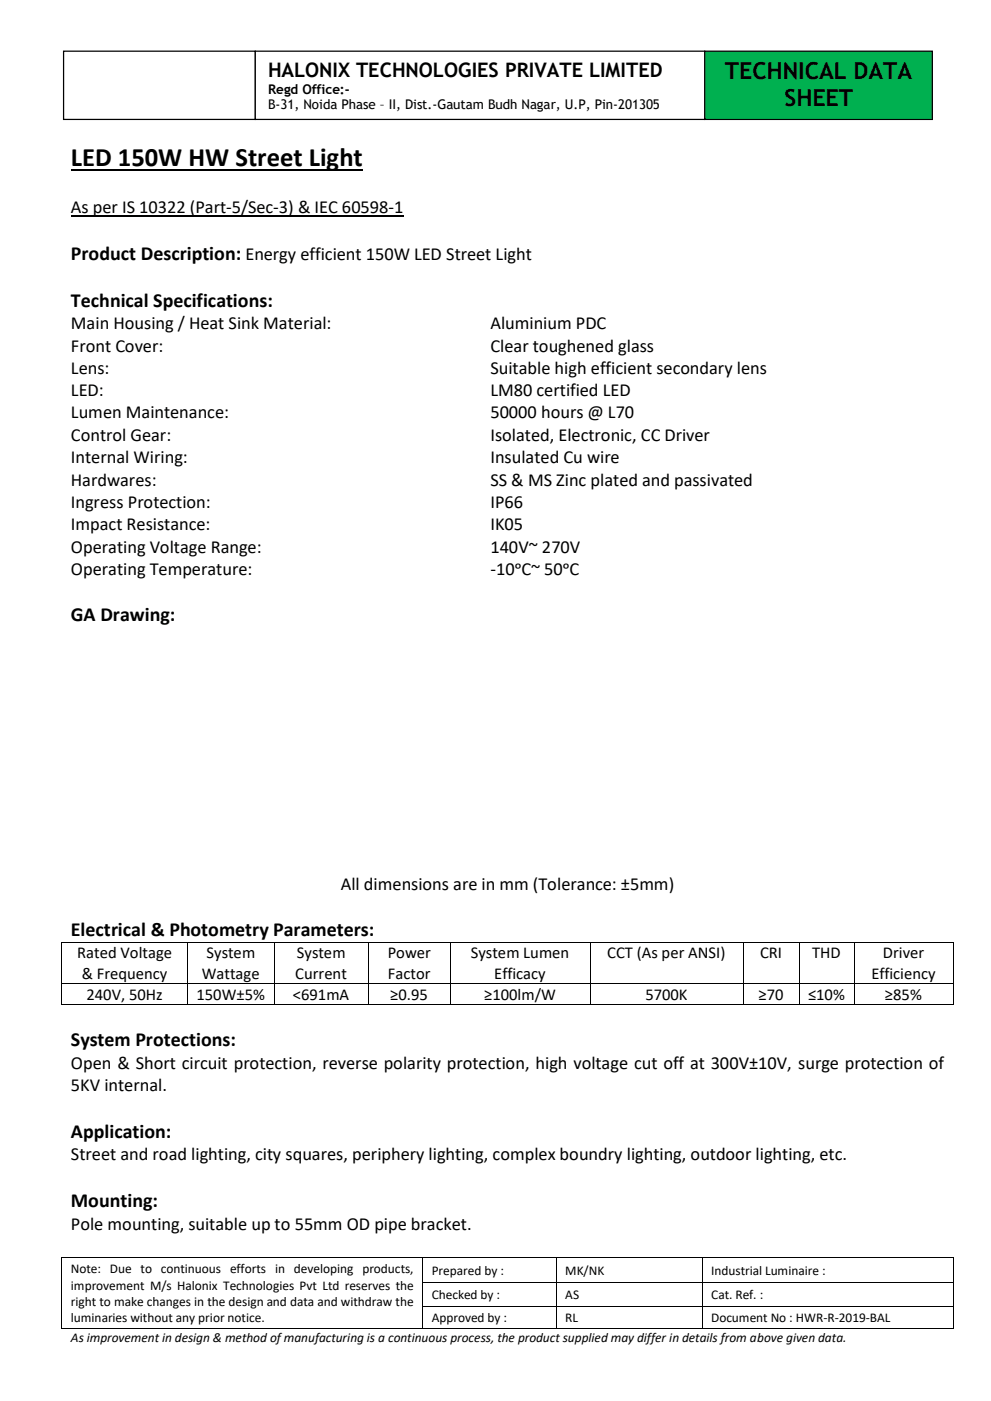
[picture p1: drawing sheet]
<svg xmlns="http://www.w3.org/2000/svg" width="210mm" height="297mm" viewBox="0 0 210 297" stroke-linecap="round" stroke-linejoin="round" font-family="sans-serif">
<defs><g id="words">
<text font-size="5.6" x="15" y="35.3">LED 150W HW Street Light</text>
<g font-size="5">
<text x="153.7" y="16.7">TECHNICAL DATA</text>
<text x="166.3" y="22.4">SHEET</text>
</g>
<g font-size="4.2">
<text x="56.8" y="16.3">HALONIX TECHNOLOGIES PRIVATE LIMITED</text>
<text x="15" y="55.1">Product Description: Energy efficient 150W LED Street Light</text>
<text x="15" y="65">Technical Specifications:</text>
<text x="15" y="131.7">GA Drawing:</text>
<text x="15" y="198.4">Electrical &amp; Photometry Parameters:</text>
<text x="15" y="221.8">System Protections:</text>
<text x="15" y="241.2">Application:</text>
<text x="15" y="255.8">Mounting:</text>
</g>
<g font-size="3.9">
<text x="15" y="45.2">As per IS 10322 (Part-5/Sec-3) &amp; IEC 60598-1</text>
<text x="15" y="69.8">Main Housing / Heat Sink Material:</text>
<text x="103.9" y="69.8">Aluminium PDC</text>
<text x="15" y="74.5">Front Cover:</text>
<text x="103.9" y="74.5">Clear toughened glass</text>
<text x="15" y="79.3">Lens:</text>
<text x="15" y="84">LED:</text>
<text x="103.9" y="79.3">Suitable high efficient secondary lens</text>
<text x="103.9" y="84">LM80 certified LED</text>
<text x="15" y="88.7">Lumen Maintenance:</text>
<text x="103.9" y="88.7">50000 hours @ L70</text>
<text x="15" y="93.4">Control Gear:</text>
<text x="103.9" y="93.4">Isolated, Electronic, CC Driver</text>
<text x="15" y="98.2">Internal Wiring:</text>
<text x="103.9" y="98.2">Insulated Cu wire</text>
<text x="15" y="102.9">Hardwares:</text>
<text x="15" y="107.7">Ingress Protection:</text>
<text x="103.9" y="102.9">SS &amp; MS Zinc plated and passivated</text>
<text x="103.9" y="107.7">IP66</text>
<text x="15" y="112.4">Impact Resistance:</text>
<text x="103.9" y="112.4">IK05</text>
<text x="15" y="117.2">Operating Voltage Range:</text>
<text x="103.9" y="117.2">140V~ 270V</text>
<text x="15" y="121.9">Operating Temperature:</text>
<text x="103.9" y="121.9">-10ᵒC~ 50ᵒC</text>
<text x="72.2" y="188.6">All dimensions are in mm (Tolerance: ±5mm)</text>
<text x="15" y="226.6">Open &amp; Short circuit protection, reverse polarity protection, high voltage cut off at 300V±10V, surge protection of</text>
<text x="15" y="231.3">5KV internal.</text>
<text x="15" y="245.9">Street and road lighting, city squares, periphery lighting, complex boundry lighting, outdoor lighting, etc.</text>
<text x="15" y="260.6">Pole mounting, suitable up to 55mm OD pipe bracket.</text>
</g>
<g font-size="3.5">
<text x="16.4" y="203.1">Rated Voltage</text>
<text x="43.8" y="203.1">System</text>
<text x="62.9" y="203.1">System</text>
<text x="82.2" y="203.1">Power</text>
<text x="99.8" y="203.1">System Lumen</text>
<text x="128.7" y="203.1">CCT (As per ANSI)</text>
<text x="161.1" y="203.1">CRI</text>
<text x="172.2" y="203.1">THD</text>
<text x="187.1" y="203.1">Driver</text>
<text x="17.3" y="207.4">&amp; Frequency</text>
<text x="42.8" y="207.4">Wattage</text>
<text x="62.6" y="207.4">Current</text>
<text x="82.2" y="207.4">Factor</text>
<text x="104.8" y="207.4">Efficacy</text>
<text x="184.7" y="207.4">Efficiency</text>
<text x="18.3" y="211.9">240V, 50Hz</text>
<text x="41.7" y="211.9">150W±5%</text>
<text x="62.1" y="211.9">&lt;691mA</text>
<text x="82.7" y="211.9">≥0.95</text>
<text x="102.6" y="211.9">≥100lm/W</text>
<text x="136.8" y="211.9">5700K</text>
<text x="160.8" y="211.9">≥70</text>
<text x="171.3" y="211.9">≤10%</text>
<text x="187.6" y="211.9">≥85%</text>
</g>
<g font-size="2.8">
<text x="56.8" y="19.9">Regd Office:-</text>
<text x="56.8" y="23.2">B-31, Noida Phase – II, Dist.-Gautam Budh Nagar, U.P, Pin-201305</text>
<text x="15" y="269.8">Note: Due to continuous efforts in developing products,</text>
<text x="15" y="273.3">improvement M/s Halonix Technologies Pvt Ltd reserves the</text>
<text x="91.5" y="270.2">Prepared by :</text>
<text x="91.5" y="275.3">Checked by :</text>
<text x="119.8" y="270.2">MK/NK</text>
<text x="119.8" y="275.3">AS</text>
<text x="150.7" y="270.2">Industrial Luminaire :</text>
<text x="150.7" y="275.3">Cat. Ref. :</text>
<text x="15" y="276.7">right to make changes in the design and data and withdraw the</text>
<text x="15" y="280.2">luminaries without any prior notice.</text>
<text x="91.5" y="280.2">Approved by :</text>
<text x="119.8" y="280.2">RL</text>
<text x="150.7" y="280.2">Document No : HWR-R-2019-BAL</text>
<text x="15" y="284.3">As improvement in design &amp; method of manufacturing is a continuous process, the product supplied may differ in details from above given data.</text>
</g>
</g></defs>
<path d="M15 36.1h61.9" fill="none" stroke="#000" stroke-width=".38"/>
<path d="M15 45.8h70.5" fill="none" stroke="#000" stroke-width=".25"/>
<g fill="#000">
<path d="M13 199.6h.2v.2h-.2z" fill-rule="evenodd"/>
<path d="M13 199.6h.2v.2h-.2z" fill-rule="evenodd"/>
<path d="M39.7 199.6h.1v.2h-.1z" fill-rule="evenodd"/>
<path d="M58 199.6h.2v.2h-.2z" fill-rule="evenodd"/>
<path d="M78 199.6h.2v.2h-.2z" fill-rule="evenodd"/>
<path d="M95.4 199.6h.2v.2h-.2z" fill-rule="evenodd"/>
<path d="M125 199.6h.2v.2h-.2z" fill-rule="evenodd"/>
<path d="M157.5 199.6h.2v.2h-.2z" fill-rule="evenodd"/>
<path d="M169.3 199.6h.2v.2h-.2z" fill-rule="evenodd"/>
<path d="M181 199.6h.2v.2h-.2z" fill-rule="evenodd"/>
<path d="M201.9 199.6h.2v.2h-.2z" fill-rule="evenodd"/>
<path d="M201.9 199.6h.2v.2h-.2z" fill-rule="evenodd"/>
<path d="M13 208.3h.2v.2h-.2z" fill-rule="evenodd"/>
<path d="M13 212.8h.2v.2h-.2z" fill-rule="evenodd"/>
<path d="M13 212.8h.2v.2h-.2z" fill-rule="evenodd"/>
<path d="M39.7 208.3h.1v.2h-.1z" fill-rule="evenodd"/>
<path d="M39.7 212.8h.1v.2h-.1z" fill-rule="evenodd"/>
<path d="M58 208.3h.2v.2h-.2z" fill-rule="evenodd"/>
<path d="M58 212.8h.2v.2h-.2z" fill-rule="evenodd"/>
<path d="M78 208.3h.2v.2h-.2z" fill-rule="evenodd"/>
<path d="M78 212.8h.2v.2h-.2z" fill-rule="evenodd"/>
<path d="M95.4 208.3h.2v.2h-.2z" fill-rule="evenodd"/>
<path d="M95.4 212.8h.2v.2h-.2z" fill-rule="evenodd"/>
<path d="M125 208.3h.2v.2h-.2z" fill-rule="evenodd"/>
<path d="M125 212.8h.2v.2h-.2z" fill-rule="evenodd"/>
<path d="M157.5 208.3h.2v.2h-.2z" fill-rule="evenodd"/>
<path d="M157.5 212.8h.2v.2h-.2z" fill-rule="evenodd"/>
<path d="M169.3 208.3h.2v.2h-.2z" fill-rule="evenodd"/>
<path d="M169.3 212.8h.2v.2h-.2z" fill-rule="evenodd"/>
<path d="M181 208.3h.2v.2h-.2z" fill-rule="evenodd"/>
<path d="M181 212.8h.2v.2h-.2z" fill-rule="evenodd"/>
<path d="M201.9 208.3h.2v.2h-.2z" fill-rule="evenodd"/>
<path d="M201.9 212.8h.2v.2h-.2z" fill-rule="evenodd"/>
<path d="M201.9 212.8h.2v.2h-.2z" fill-rule="evenodd"/>
<path d="M13 266.4h.2v.2h-.2z" fill-rule="evenodd"/>
<path d="M13 266.4h.2v.2h-.2z" fill-rule="evenodd"/>
<path d="M13 271.8h.2v.2h-.2z" fill-rule="evenodd"/>
<path d="M13 276.8h.2v.1h-.2z" fill-rule="evenodd"/>
<path d="M89.6 266.4h.1v.2h-.1z" fill-rule="evenodd"/>
<path d="M89.6 271.8h.1v.2h-.1z" fill-rule="evenodd"/>
<path d="M89.6 276.8h.1v.1h-.1z" fill-rule="evenodd"/>
<path d="M117.9 266.4h.2v.2h-.2z" fill-rule="evenodd"/>
<path d="M117.9 271.8h.2v.2h-.2z" fill-rule="evenodd"/>
<path d="M117.9 276.8h.2v.1h-.2z" fill-rule="evenodd"/>
<path d="M148.8 266.4h.1v.2h-.1z" fill-rule="evenodd"/>
<path d="M148.8 271.8h.1v.2h-.1z" fill-rule="evenodd"/>
<path d="M148.8 276.8h.1v.1h-.1z" fill-rule="evenodd"/>
<path d="M201.9 266.4h.2v.2h-.2z" fill-rule="evenodd"/>
<path d="M201.9 266.4h.2v.2h-.2z" fill-rule="evenodd"/>
<path d="M201.9 271.8h.2v.2h-.2z" fill-rule="evenodd"/>
<path d="M201.9 276.8h.2v.1h-.2z" fill-rule="evenodd"/>
<path d="M13 281.5h.2v.2h-.2z" fill-rule="evenodd"/>
<path d="M13 281.5h.2v.2h-.2z" fill-rule="evenodd"/>
<path d="M89.6 281.5h.1v.2h-.1z" fill-rule="evenodd"/>
<path d="M117.9 281.5h.2v.2h-.2z" fill-rule="evenodd"/>
<path d="M148.8 281.5h.1v.2h-.1z" fill-rule="evenodd"/>
<path d="M201.9 281.5h.2v.2h-.2z" fill-rule="evenodd"/>
<path d="M201.9 281.5h.2v.2h-.2z" fill-rule="evenodd"/>
</g>
<g fill="none" stroke="#000" stroke-width=".21">
<path d="M13.1 199.8v8.5M13.2 199.7h26.5M39.8 199.8v8.5M39.8 199.7h18.2M58.1 199.8v8.5M58.2 199.7h19.8M78.1 199.8v8.5M78.2 199.7h17.2M95.5 199.8v8.5M95.6 199.7h29.4M125.1 199.8v8.5M125.2 199.7h32.3"/>
<path d="M157.6 199.8v8.5M157.7 199.7h11.6M169.4 199.8v8.5M169.5 199.7h11.5M181.1 199.8v8.5M181.2 199.7h20.7M202 199.8v8.5M13.1 208.5v4.3M13.2 208.4h26.5M13.2 212.9h26.5M39.8 208.5v4.3M39.8 208.4h18.2"/>
<path d="M39.8 212.9h18.2M58.1 208.5v4.3M58.2 208.4h19.8M58.2 212.9h19.8M78.1 208.5v4.3M78.2 208.4h17.2M78.2 212.9h17.2M95.5 208.5v4.3M95.6 208.4h29.4M95.6 212.9h29.4M125.1 208.5v4.3M125.2 208.4h32.3"/>
<path d="M125.2 212.9h32.3M157.6 208.5v4.3M157.7 208.4h11.6M157.7 212.9h11.6M169.4 208.5v4.3M169.5 208.4h11.5M169.5 212.9h11.5M181.1 208.5v4.3M181.2 208.4h20.7M181.2 212.9h20.7M202 208.5v4.3M13.1 266.6v5.2"/>
<path d="M13.1 272v4.8M13.1 276.9v4.6M13.2 266.5h76.4M89.6 266.6v5.2M89.6 272v4.8M89.6 276.9v4.6M89.7 266.5h28.2M89.7 271.9h28.2M89.7 276.9h28.2M118 266.6v5.2M118 272v4.8M118 276.9v4.6"/>
<path d="M118.1 266.5h30.7M118.1 271.9h30.7M118.1 276.9h30.7M148.8 266.6v5.2M148.8 272v4.8M148.8 276.9v4.6M148.9 266.5h53M148.9 271.9h53M148.9 276.9h53M202 266.6v5.2M202 272v4.8M202 276.9v4.6"/>
<path d="M13.2 281.6h76.4M89.7 281.6h28.2M118.1 281.6h30.7M148.9 281.6h53"/>
</g>
<path d="M149.4 10.8h48.2v14.5h-48.2z" fill-rule="evenodd" fill="#00b050"/>
<path d="M149.4 10.8h48.2v14.5h-48.2z" fill="none" stroke="#000" stroke-width=".26"/>
<path d="M13.5 10.8h40.6v14.5h-40.6z" fill-rule="evenodd" fill="#fff"/>
<path d="M13.5 10.8h40.6v14.5h-40.6z" fill="none" stroke="#000" stroke-width=".26"/>
<path d="M54.1 10.8h95.3v14.5h-95.3z" fill-rule="evenodd" fill="#fff"/>
<path d="M54.1 10.8h95.3v14.5h-95.3z" fill="none" stroke="#000" stroke-width=".26"/>
<use href="#words"/>
</svg>
